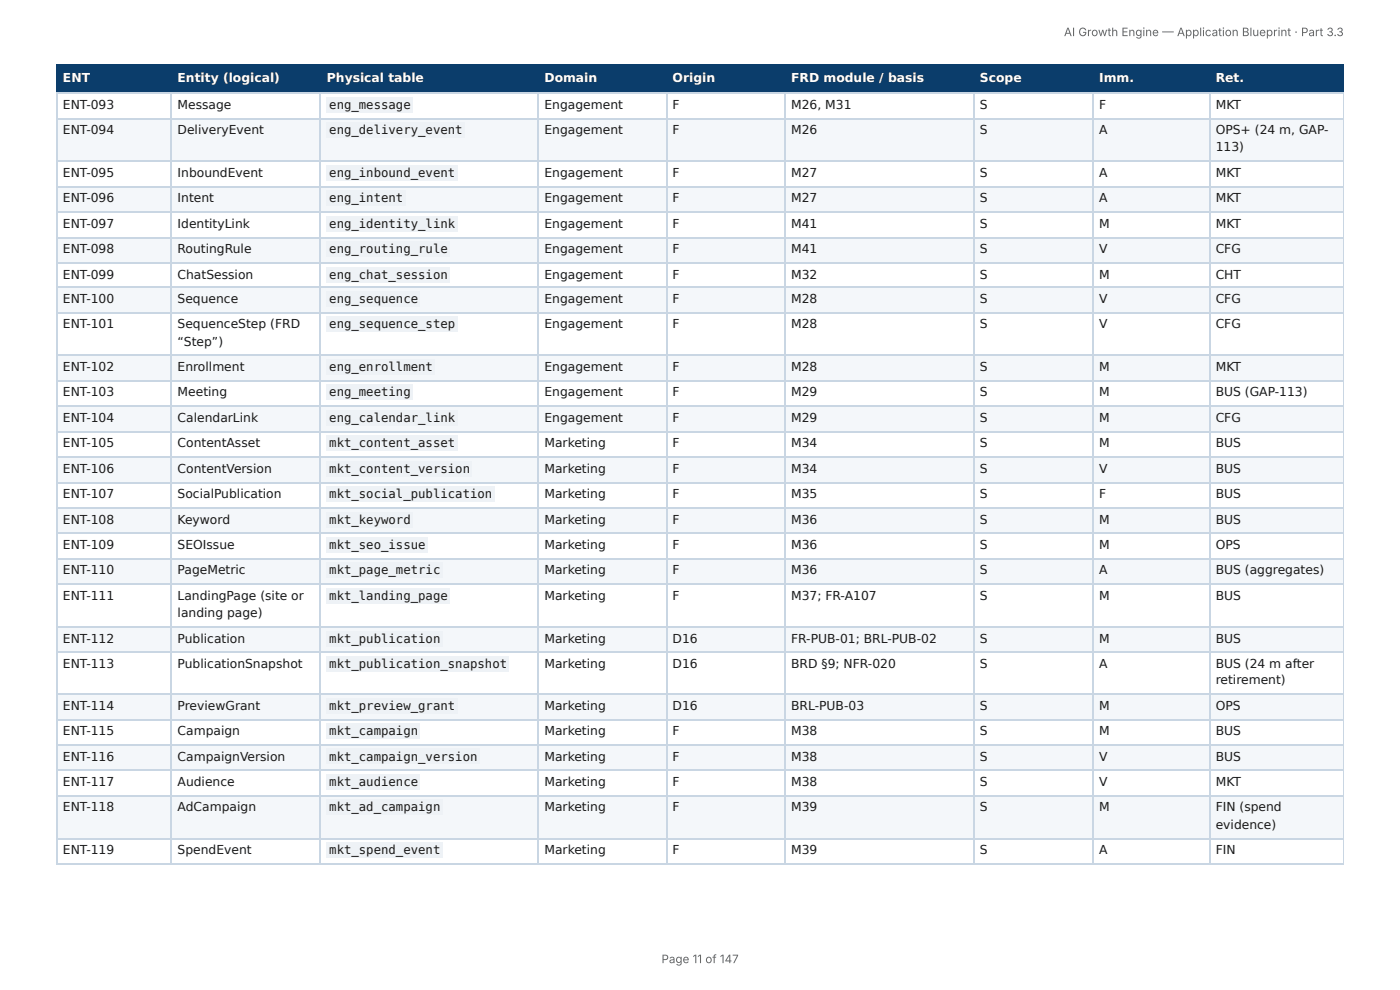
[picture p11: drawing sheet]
<svg xmlns="http://www.w3.org/2000/svg" width="297mm" height="210mm" viewBox="0 0 297 210" stroke-linecap="round" stroke-linejoin="round" font-family="sans-serif">
<defs><g id="words">
<g font-size="2.6" fill="#fff">
<text x="13.4" y="17.4">ENT</text>
<text x="37.7" y="17.4">Entity (logical)</text>
<text x="69.4" y="17.4">Physical table</text>
<text x="115.6" y="17.4">Domain</text>
<text x="142.9" y="17.4">Origin</text>
<text x="168" y="17.4">FRD module / basis</text>
<text x="208.1" y="17.4">Scope</text>
<text x="233.5" y="17.4">Imm.</text>
<text x="258.2" y="17.4">Ret.</text>
</g>
<g font-size="2.6" fill="#1a1a1a">
<text x="13.4" y="23.1">ENT-093</text>
<text x="37.7" y="23.1">Message</text>
<text x="69.9" y="23.1">eng_message</text>
<text x="115.6" y="23.1">Engagement</text>
<text x="142.9" y="23.1">F</text>
<text x="168" y="23.1">M26, M31</text>
<text x="208.1" y="23.1">S</text>
<text x="233.5" y="23.1">F</text>
<text x="258.2" y="23.1">MKT</text>
<text x="13.4" y="28.5">ENT-094</text>
<text x="37.7" y="28.5">DeliveryEvent</text>
<text x="69.9" y="28.5">eng_delivery_event</text>
<text x="115.6" y="28.5">Engagement</text>
<text x="142.9" y="28.5">F</text>
<text x="168" y="28.5">M26</text>
<text x="208.1" y="28.5">S</text>
<text x="233.5" y="28.5">A</text>
<text x="258.2" y="28.5">OPS+ (24 m, GAP-</text>
<text x="258.2" y="32.2">113)</text>
<text x="13.4" y="37.6">ENT-095</text>
<text x="37.7" y="37.6">InboundEvent</text>
<text x="69.9" y="37.6">eng_inbound_event</text>
<text x="115.6" y="37.6">Engagement</text>
<text x="142.9" y="37.6">F</text>
<text x="168" y="37.6">M27</text>
<text x="208.1" y="37.6">S</text>
<text x="233.5" y="37.6">A</text>
<text x="258.2" y="37.6">MKT</text>
<text x="13.4" y="43">ENT-096</text>
<text x="37.7" y="43">Intent</text>
<text x="69.9" y="43">eng_intent</text>
<text x="115.6" y="43">Engagement</text>
<text x="142.9" y="43">F</text>
<text x="168" y="43">M27</text>
<text x="208.1" y="43">S</text>
<text x="233.5" y="43">A</text>
<text x="258.2" y="43">MKT</text>
<text x="13.4" y="48.4">ENT-097</text>
<text x="13.4" y="53.8">ENT-098</text>
<text x="37.7" y="48.4">IdentityLink</text>
<text x="37.7" y="53.8">RoutingRule</text>
<text x="69.9" y="48.4">eng_identity_link</text>
<text x="69.9" y="53.8">eng_routing_rule</text>
<text x="115.6" y="48.4">Engagement</text>
<text x="115.6" y="53.8">Engagement</text>
<text x="142.9" y="48.4">F</text>
<text x="142.9" y="53.8">F</text>
<text x="168" y="48.4">M41</text>
<text x="168" y="53.8">M41</text>
<text x="208.1" y="48.4">S</text>
<text x="208.1" y="53.8">S</text>
<text x="233.5" y="48.4">M</text>
<text x="233.5" y="53.8">V</text>
<text x="258.2" y="48.4">MKT</text>
<text x="258.2" y="53.8">CFG</text>
<text x="13.4" y="59.2">ENT-099</text>
<text x="37.7" y="59.2">ChatSession</text>
<text x="69.9" y="59.2">eng_chat_session</text>
<text x="115.6" y="59.2">Engagement</text>
<text x="142.9" y="59.2">F</text>
<text x="168" y="59.2">M32</text>
<text x="208.1" y="59.2">S</text>
<text x="233.5" y="59.2">M</text>
<text x="258.2" y="59.2">CHT</text>
<text x="13.4" y="64.3">ENT-100</text>
<text x="37.7" y="64.3">Sequence</text>
<text x="69.9" y="64.3">eng_sequence</text>
<text x="115.6" y="64.3">Engagement</text>
<text x="142.9" y="64.3">F</text>
<text x="168" y="64.3">M28</text>
<text x="208.1" y="64.3">S</text>
<text x="233.5" y="64.3">V</text>
<text x="258.2" y="64.3">CFG</text>
<text x="13.4" y="69.7">ENT-101</text>
<text x="37.7" y="69.7">SequenceStep (FRD</text>
<text x="69.9" y="69.7">eng_sequence_step</text>
<text x="115.6" y="69.7">Engagement</text>
<text x="142.9" y="69.7">F</text>
<text x="168" y="69.7">M28</text>
<text x="208.1" y="69.7">S</text>
<text x="233.5" y="69.7">V</text>
<text x="258.2" y="69.7">CFG</text>
<text x="37.7" y="73.4">“Step”)</text>
<text x="13.4" y="78.8">ENT-102</text>
<text x="37.7" y="78.8">Enrollment</text>
<text x="69.9" y="78.8">eng_enrollment</text>
<text x="115.6" y="78.8">Engagement</text>
<text x="142.9" y="78.8">F</text>
<text x="168" y="78.8">M28</text>
<text x="208.1" y="78.8">S</text>
<text x="233.5" y="78.8">M</text>
<text x="258.2" y="78.8">MKT</text>
<text x="13.4" y="84.2">ENT-103</text>
<text x="13.4" y="89.6">ENT-104</text>
<text x="37.7" y="84.2">Meeting</text>
<text x="37.7" y="89.6">CalendarLink</text>
<text x="69.9" y="84.2">eng_meeting</text>
<text x="69.9" y="89.6">eng_calendar_link</text>
<text x="115.6" y="84.2">Engagement</text>
<text x="115.6" y="89.6">Engagement</text>
<text x="142.9" y="84.2">F</text>
<text x="142.9" y="89.6">F</text>
<text x="168" y="84.2">M29</text>
<text x="168" y="89.6">M29</text>
<text x="208.1" y="84.2">S</text>
<text x="208.1" y="89.6">S</text>
<text x="233.5" y="84.2">M</text>
<text x="233.5" y="89.6">M</text>
<text x="258.2" y="84.2">BUS (GAP-113)</text>
<text x="258.2" y="89.6">CFG</text>
<text x="13.4" y="95">ENT-105</text>
<text x="37.7" y="95">ContentAsset</text>
<text x="69.9" y="95">mkt_content_asset</text>
<text x="115.6" y="95">Marketing</text>
<text x="142.9" y="95">F</text>
<text x="168" y="95">M34</text>
<text x="208.1" y="95">S</text>
<text x="233.5" y="95">M</text>
<text x="258.2" y="95">BUS</text>
<text x="13.4" y="100.4">ENT-106</text>
<text x="37.7" y="100.4">ContentVersion</text>
<text x="69.9" y="100.4">mkt_content_version</text>
<text x="115.6" y="100.4">Marketing</text>
<text x="142.9" y="100.4">F</text>
<text x="168" y="100.4">M34</text>
<text x="208.1" y="100.4">S</text>
<text x="233.5" y="100.4">V</text>
<text x="258.2" y="100.4">BUS</text>
<text x="13.4" y="105.8">ENT-107</text>
<text x="37.7" y="105.8">SocialPublication</text>
<text x="69.9" y="105.8">mkt_social_publication</text>
<text x="115.6" y="105.8">Marketing</text>
<text x="142.9" y="105.8">F</text>
<text x="168" y="105.8">M35</text>
<text x="208.1" y="105.8">S</text>
<text x="233.5" y="105.8">F</text>
<text x="258.2" y="105.8">BUS</text>
<text x="13.4" y="111.2">ENT-108</text>
<text x="37.7" y="111.2">Keyword</text>
<text x="69.9" y="111.2">mkt_keyword</text>
<text x="115.6" y="111.2">Marketing</text>
<text x="142.9" y="111.2">F</text>
<text x="168" y="111.2">M36</text>
<text x="208.1" y="111.2">S</text>
<text x="233.5" y="111.2">M</text>
<text x="258.2" y="111.2">BUS</text>
<text x="13.4" y="116.6">ENT-109</text>
<text x="37.7" y="116.6">SEOIssue</text>
<text x="69.9" y="116.6">mkt_seo_issue</text>
<text x="115.6" y="116.6">Marketing</text>
<text x="142.9" y="116.6">F</text>
<text x="168" y="116.6">M36</text>
<text x="208.1" y="116.6">S</text>
<text x="233.5" y="116.6">M</text>
<text x="258.2" y="116.6">OPS</text>
<text x="13.4" y="122">ENT-110</text>
<text x="37.7" y="122">PageMetric</text>
<text x="69.9" y="122">mkt_page_metric</text>
<text x="115.6" y="122">Marketing</text>
<text x="142.9" y="122">F</text>
<text x="168" y="122">M36</text>
<text x="208.1" y="122">S</text>
<text x="233.5" y="122">A</text>
<text x="258.2" y="122">BUS (aggregates)</text>
<text x="13.4" y="127.4">ENT-111</text>
<text x="37.7" y="127.4">LandingPage (site or</text>
<text x="37.7" y="131.1">landing page)</text>
<text x="69.9" y="127.4">mkt_landing_page</text>
<text x="115.6" y="127.4">Marketing</text>
<text x="142.9" y="127.4">F</text>
<text x="168" y="127.4">M37; FR-A107</text>
<text x="208.1" y="127.4">S</text>
<text x="233.5" y="127.4">M</text>
<text x="258.2" y="127.4">BUS</text>
<text x="13.4" y="136.5">ENT-112</text>
<text x="37.7" y="136.5">Publication</text>
<text x="69.9" y="136.5">mkt_publication</text>
<text x="115.6" y="136.5">Marketing</text>
<text x="142.9" y="136.5">D16</text>
<text x="168" y="136.5">FR-PUB-01; BRL-PUB-02</text>
<text x="208.1" y="136.5">S</text>
<text x="233.5" y="136.5">M</text>
<text x="258.2" y="136.5">BUS</text>
<text x="13.4" y="141.9">ENT-113</text>
<text x="37.7" y="141.9">PublicationSnapshot</text>
<text x="69.9" y="141.9">mkt_publication_snapshot</text>
<text x="115.6" y="141.9">Marketing</text>
<text x="142.9" y="141.9">D16</text>
<text x="168" y="141.9">BRD §9; NFR-020</text>
<text x="208.1" y="141.9">S</text>
<text x="233.5" y="141.9">A</text>
<text x="258.2" y="141.9">BUS (24 m after</text>
<text x="258.2" y="145.3">retirement)</text>
<text x="13.4" y="150.7">ENT-114</text>
<text x="37.7" y="150.7">PreviewGrant</text>
<text x="69.9" y="150.7">mkt_preview_grant</text>
<text x="115.6" y="150.7">Marketing</text>
<text x="142.9" y="150.7">D16</text>
<text x="168" y="150.7">BRL-PUB-03</text>
<text x="208.1" y="150.7">S</text>
<text x="233.5" y="150.7">M</text>
<text x="258.2" y="150.7">OPS</text>
<text x="13.4" y="156.1">ENT-115</text>
<text x="13.4" y="161.5">ENT-116</text>
<text x="37.7" y="156.1">Campaign</text>
<text x="37.7" y="161.5">CampaignVersion</text>
<text x="69.9" y="156.1">mkt_campaign</text>
<text x="69.9" y="161.5">mkt_campaign_version</text>
<text x="115.6" y="156.1">Marketing</text>
<text x="115.6" y="161.5">Marketing</text>
<text x="142.9" y="156.1">F</text>
<text x="142.9" y="161.5">F</text>
<text x="168" y="156.1">M38</text>
<text x="168" y="161.5">M38</text>
<text x="208.1" y="156.1">S</text>
<text x="208.1" y="161.5">S</text>
<text x="233.5" y="156.1">M</text>
<text x="233.5" y="161.5">V</text>
<text x="258.2" y="156.1">BUS</text>
<text x="258.2" y="161.5">BUS</text>
<text x="13.4" y="166.9">ENT-117</text>
<text x="37.7" y="166.9">Audience</text>
<text x="69.9" y="166.9">mkt_audience</text>
<text x="115.6" y="166.9">Marketing</text>
<text x="142.9" y="166.9">F</text>
<text x="168" y="166.9">M38</text>
<text x="208.1" y="166.9">S</text>
<text x="233.5" y="166.9">V</text>
<text x="258.2" y="166.9">MKT</text>
<text x="13.4" y="172.3">ENT-118</text>
<text x="37.7" y="172.3">AdCampaign</text>
<text x="69.9" y="172.3">mkt_ad_campaign</text>
<text x="115.6" y="172.3">Marketing</text>
<text x="142.9" y="172.3">F</text>
<text x="168" y="172.3">M39</text>
<text x="208.1" y="172.3">S</text>
<text x="233.5" y="172.3">M</text>
<text x="258.2" y="172.3">FIN (spend</text>
<text x="258.2" y="176">evidence)</text>
<text x="13.4" y="181.4">ENT-119</text>
<text x="37.7" y="181.4">SpendEvent</text>
<text x="69.9" y="181.4">mkt_spend_event</text>
<text x="115.6" y="181.4">Marketing</text>
<text x="142.9" y="181.4">F</text>
<text x="168" y="181.4">M39</text>
<text x="208.1" y="181.4">S</text>
<text x="233.5" y="181.4">A</text>
<text x="258.2" y="181.4">FIN</text>
</g>
<g font-size="2.5" fill="#666">
<text x="226" y="7.7">AI Growth Engine — Application Blueprint · Part 3.3</text>
<text x="140.5" y="204.5">Page 11 of 147</text>
</g>
</g></defs>
<g fill="#0b3d6b">
<path d="M12.2 14h24.2v5.6h-24.2z"/>
<path d="M36.4 14h31.7v5.6h-31.7z"/>
<path d="M68.1 14h46.1v5.6h-46.1z"/>
<path d="M114.2 14h27.3v5.6h-27.3z"/>
<path d="M141.5 14h25.3v5.6h-25.3z"/>
<path d="M166.8 14h40v5.6h-40z"/>
<path d="M206.8 14h25.2v5.6h-25.2z"/>
<path d="M232 14h24.8v5.6h-24.8z"/>
<path d="M256.8 14h28.6v5.6h-28.6z"/>
</g>
<g fill="#f4f7fa">
<path d="M12.2 25h24.2v9.1h-24.2z"/>
<path d="M36.4 25h31.7v9.1h-31.7z"/>
<path d="M68.1 25h46.1v9.1h-46.1z"/>
<path d="M114.2 25h27.3v9.1h-27.3z"/>
<path d="M141.5 25h25.3v9.1h-25.3z"/>
<path d="M166.8 25h40v9.1h-40z"/>
<path d="M206.8 25h25.2v9.1h-25.2z"/>
<path d="M232 25h24.8v9.1h-24.8z"/>
<path d="M256.8 25h28.6v9.1h-28.6z"/>
<path d="M12.2 39.5h24.2v5.4h-24.2z"/>
<path d="M36.4 39.5h31.7v5.4h-31.7z"/>
<path d="M68.1 39.5h46.1v5.4h-46.1z"/>
<path d="M114.2 39.5h27.3v5.4h-27.3z"/>
<path d="M141.5 39.5h25.3v5.4h-25.3z"/>
<path d="M166.8 39.5h40v5.4h-40z"/>
<path d="M206.8 39.5h25.2v5.4h-25.2z"/>
<path d="M232 39.5h24.8v5.4h-24.8z"/>
<path d="M256.8 39.5h28.6v5.4h-28.6z"/>
<path d="M12.2 50.3h24.2v5.4h-24.2z"/>
<path d="M36.4 50.3h31.7v5.4h-31.7z"/>
<path d="M68.1 50.3h46.1v5.4h-46.1z"/>
<path d="M114.2 50.3h27.3v5.4h-27.3z"/>
<path d="M141.5 50.3h25.3v5.4h-25.3z"/>
<path d="M166.8 50.3h40v5.4h-40z"/>
<path d="M206.8 50.3h25.2v5.4h-25.2z"/>
<path d="M232 50.3h24.8v5.4h-24.8z"/>
<path d="M256.8 50.3h28.6v5.4h-28.6z"/>
<path d="M12.2 61.1h24.2v5.4h-24.2z"/>
<path d="M36.4 61.1h31.7v5.4h-31.7z"/>
<path d="M68.1 61.1h46.1v5.4h-46.1z"/>
<path d="M114.2 61.1h27.3v5.4h-27.3z"/>
<path d="M141.5 61.1h25.3v5.4h-25.3z"/>
<path d="M166.8 61.1h40v5.4h-40z"/>
<path d="M206.8 61.1h25.2v5.4h-25.2z"/>
<path d="M232 61.1h24.8v5.4h-24.8z"/>
<path d="M256.8 61.1h28.6v5.4h-28.6z"/>
<path d="M12.2 75.6h24.2v5.4h-24.2z"/>
<path d="M36.4 75.6h31.7v5.4h-31.7z"/>
<path d="M68.1 75.6h46.1v5.4h-46.1z"/>
<path d="M114.2 75.6h27.3v5.4h-27.3z"/>
<path d="M141.5 75.6h25.3v5.4h-25.3z"/>
<path d="M166.8 75.6h40v5.4h-40z"/>
<path d="M206.8 75.6h25.2v5.4h-25.2z"/>
<path d="M232 75.6h24.8v5.4h-24.8z"/>
<path d="M256.8 75.6h28.6v5.4h-28.6z"/>
<path d="M12.2 86.4h24.2v5.4h-24.2z"/>
<path d="M36.4 86.4h31.7v5.4h-31.7z"/>
<path d="M68.1 86.4h46.1v5.4h-46.1z"/>
<path d="M114.2 86.4h27.3v5.4h-27.3z"/>
<path d="M141.5 86.4h25.3v5.4h-25.3z"/>
<path d="M166.8 86.4h40v5.4h-40z"/>
<path d="M206.8 86.4h25.2v5.4h-25.2z"/>
<path d="M232 86.4h24.8v5.4h-24.8z"/>
<path d="M256.8 86.4h28.6v5.4h-28.6z"/>
<path d="M12.2 97.2h24.2v5.2h-24.2z"/>
<path d="M36.4 97.2h31.7v5.2h-31.7z"/>
<path d="M68.1 97.2h46.1v5.2h-46.1z"/>
<path d="M114.2 97.2h27.3v5.2h-27.3z"/>
<path d="M141.5 97.2h25.3v5.2h-25.3z"/>
<path d="M166.8 97.2h40v5.2h-40z"/>
<path d="M206.8 97.2h25.2v5.2h-25.2z"/>
<path d="M232 97.2h24.8v5.2h-24.8z"/>
<path d="M256.8 97.2h28.6v5.2h-28.6z"/>
<path d="M12.2 107.8h24.2v5.4h-24.2z"/>
<path d="M36.4 107.8h31.7v5.4h-31.7z"/>
<path d="M68.1 107.8h46.1v5.4h-46.1z"/>
<path d="M114.2 107.8h27.3v5.4h-27.3z"/>
<path d="M141.5 107.8h25.3v5.4h-25.3z"/>
<path d="M166.8 107.8h40v5.4h-40z"/>
<path d="M206.8 107.8h25.2v5.4h-25.2z"/>
<path d="M232 107.8h24.8v5.4h-24.8z"/>
<path d="M256.8 107.8h28.6v5.4h-28.6z"/>
<path d="M12.2 118.6h24.2v5.4h-24.2z"/>
<path d="M36.4 118.6h31.7v5.4h-31.7z"/>
<path d="M68.1 118.6h46.1v5.4h-46.1z"/>
<path d="M114.2 118.6h27.3v5.4h-27.3z"/>
<path d="M141.5 118.6h25.3v5.4h-25.3z"/>
<path d="M166.8 118.6h40v5.4h-40z"/>
<path d="M206.8 118.6h25.2v5.4h-25.2z"/>
<path d="M232 118.6h24.8v5.4h-24.8z"/>
<path d="M256.8 118.6h28.6v5.4h-28.6z"/>
<path d="M12.2 133h24.2v5.4h-24.2z"/>
<path d="M36.4 133h31.7v5.4h-31.7z"/>
<path d="M68.1 133h46.1v5.4h-46.1z"/>
<path d="M114.2 133h27.3v5.4h-27.3z"/>
<path d="M141.5 133h25.3v5.4h-25.3z"/>
<path d="M166.8 133h40v5.4h-40z"/>
<path d="M206.8 133h25.2v5.4h-25.2z"/>
<path d="M232 133h24.8v5.4h-24.8z"/>
<path d="M256.8 133h28.6v5.4h-28.6z"/>
<path d="M12.2 147.5h24.2v5.4h-24.2z"/>
<path d="M36.4 147.5h31.7v5.4h-31.7z"/>
<path d="M68.1 147.5h46.1v5.4h-46.1z"/>
<path d="M114.2 147.5h27.3v5.4h-27.3z"/>
<path d="M141.5 147.5h25.3v5.4h-25.3z"/>
<path d="M166.8 147.5h40v5.4h-40z"/>
<path d="M206.8 147.5h25.2v5.4h-25.2z"/>
<path d="M232 147.5h24.8v5.4h-24.8z"/>
<path d="M256.8 147.5h28.6v5.4h-28.6z"/>
<path d="M12.2 158.3h24.2v5.4h-24.2z"/>
<path d="M36.4 158.3h31.7v5.4h-31.7z"/>
<path d="M68.1 158.3h46.1v5.4h-46.1z"/>
<path d="M114.2 158.3h27.3v5.4h-27.3z"/>
<path d="M141.5 158.3h25.3v5.4h-25.3z"/>
<path d="M166.8 158.3h40v5.4h-40z"/>
<path d="M206.8 158.3h25.2v5.4h-25.2z"/>
<path d="M232 158.3h24.8v5.4h-24.8z"/>
<path d="M256.8 158.3h28.6v5.4h-28.6z"/>
<path d="M12.2 169.1h24.2v9.1h-24.2z"/>
<path d="M36.4 169.1h31.7v9.1h-31.7z"/>
<path d="M68.1 169.1h46.1v9.1h-46.1z"/>
<path d="M114.2 169.1h27.3v9.1h-27.3z"/>
<path d="M141.5 169.1h25.3v9.1h-25.3z"/>
<path d="M166.8 169.1h40v9.1h-40z"/>
<path d="M206.8 169.1h25.2v9.1h-25.2z"/>
<path d="M232 169.1h24.8v9.1h-24.8z"/>
<path d="M256.8 169.1h28.6v9.1h-28.6z"/>
</g>
<path d="M11.9 13.9h273.5M11.9 19.8h273.5M12 13.8v6.1M36.3 13.8v6.1M68 13.8v6.1M114.4 13.8v6.1M141.6 13.8v6.1M166.6 13.8v6.1M206.9 13.8v6.1M232.2 13.8v6.1M257 13.8v6.1" fill="none" stroke="#0b3d6b" stroke-width=".25"/>
<path d="M285.3 13.8v6.1" fill="none" stroke="#0b3d6b" stroke-width=".21"/>
<g fill="none" stroke="#c9d6e3" stroke-width=".25">
<path d="M11.9 19.8h273.5M12 19.9v163.4M36.3 19.9v163.4M68 19.9v163.4M114.4 19.9v163.4M141.6 19.9v163.4M166.6 19.9v163.4M206.9 19.9v163.4M232.2 19.9v163.4M257 19.9v163.4M11.9 25.2h273.5M11.9 34.3h273.5"/>
<path d="M11.9 39.7h273.5M11.9 45h273.5M11.9 50.4h273.5M11.9 55.8h273.5M11.9 61h273.5M11.9 66.4h273.5M11.9 75.5h273.5M11.9 80.9h273.5M11.9 86.3h273.5M11.9 91.7h273.5M11.9 97.1h273.5M11.9 102.5h273.5"/>
<path d="M11.9 107.9h273.5M11.9 113.3h273.5M11.9 118.7h273.5M11.9 124.1h273.5M11.9 133.2h273.5M11.9 138.6h273.5M11.9 147.4h273.5M11.9 152.8h273.5M11.9 158.2h273.5M11.9 163.6h273.5M11.9 169h273.5M11.9 178.1h273.5"/>
<path d="M11.9 183.5h273.5"/>
</g>
<path d="M285.3 19.9v163.4" fill="none" stroke="#c9d6e3" stroke-width=".21"/>
<g fill="#eef2f6">
<path d="M69.3 20.6h18.4v3.2h-18.4z"/>
<path d="M69.3 26h29.5v3.2h-29.5z"/>
<path d="M69.3 35.1h28v3.2h-28z"/>
<path d="M69.3 40.5h17v3.2h-17z"/>
<path d="M69.3 45.9h28v3.2h-28z"/>
<path d="M69.3 51.3h26.3v3.2h-26.3z"/>
<path d="M69.3 56.7h26.3v3.2h-26.3z"/>
<path d="M69.3 61.9h19.9v3.2h-19.9z"/>
<path d="M69.3 67.3h28v3.2h-28z"/>
<path d="M69.3 76.3h23.1v3.2h-23.1z"/>
<path d="M69.3 81.7h18.4v3.2h-18.4z"/>
<path d="M69.3 87.1h28v3.2h-28z"/>
<path d="M69.3 92.5h28v3.2h-28z"/>
<path d="M69.3 97.9h31v3.2h-31z"/>
<path d="M69.3 103.3h35.9v3.2h-35.9z"/>
<path d="M69.3 108.7h18.4v3.2h-18.4z"/>
<path d="M69.3 114.1h21.6v3.2h-21.6z"/>
<path d="M69.3 119.5h24.8v3.2h-24.8z"/>
<path d="M69.3 124.9h26.3v3.2h-26.3z"/>
<path d="M69.3 134h24.8v3.2h-24.8z"/>
<path d="M69.3 139.4h38.8v3.2h-38.8z"/>
<path d="M69.3 148.2h28v3.2h-28z"/>
<path d="M69.3 153.6h19.9v3.2h-19.9z"/>
<path d="M69.3 159h32.7v3.2h-32.7z"/>
<path d="M69.3 164.4h19.9v3.2h-19.9z"/>
<path d="M69.3 169.8h24.8v3.2h-24.8z"/>
<path d="M69.3 178.9h24.8v3.2h-24.8z"/>
</g>
<use href="#words"/>
</svg>
